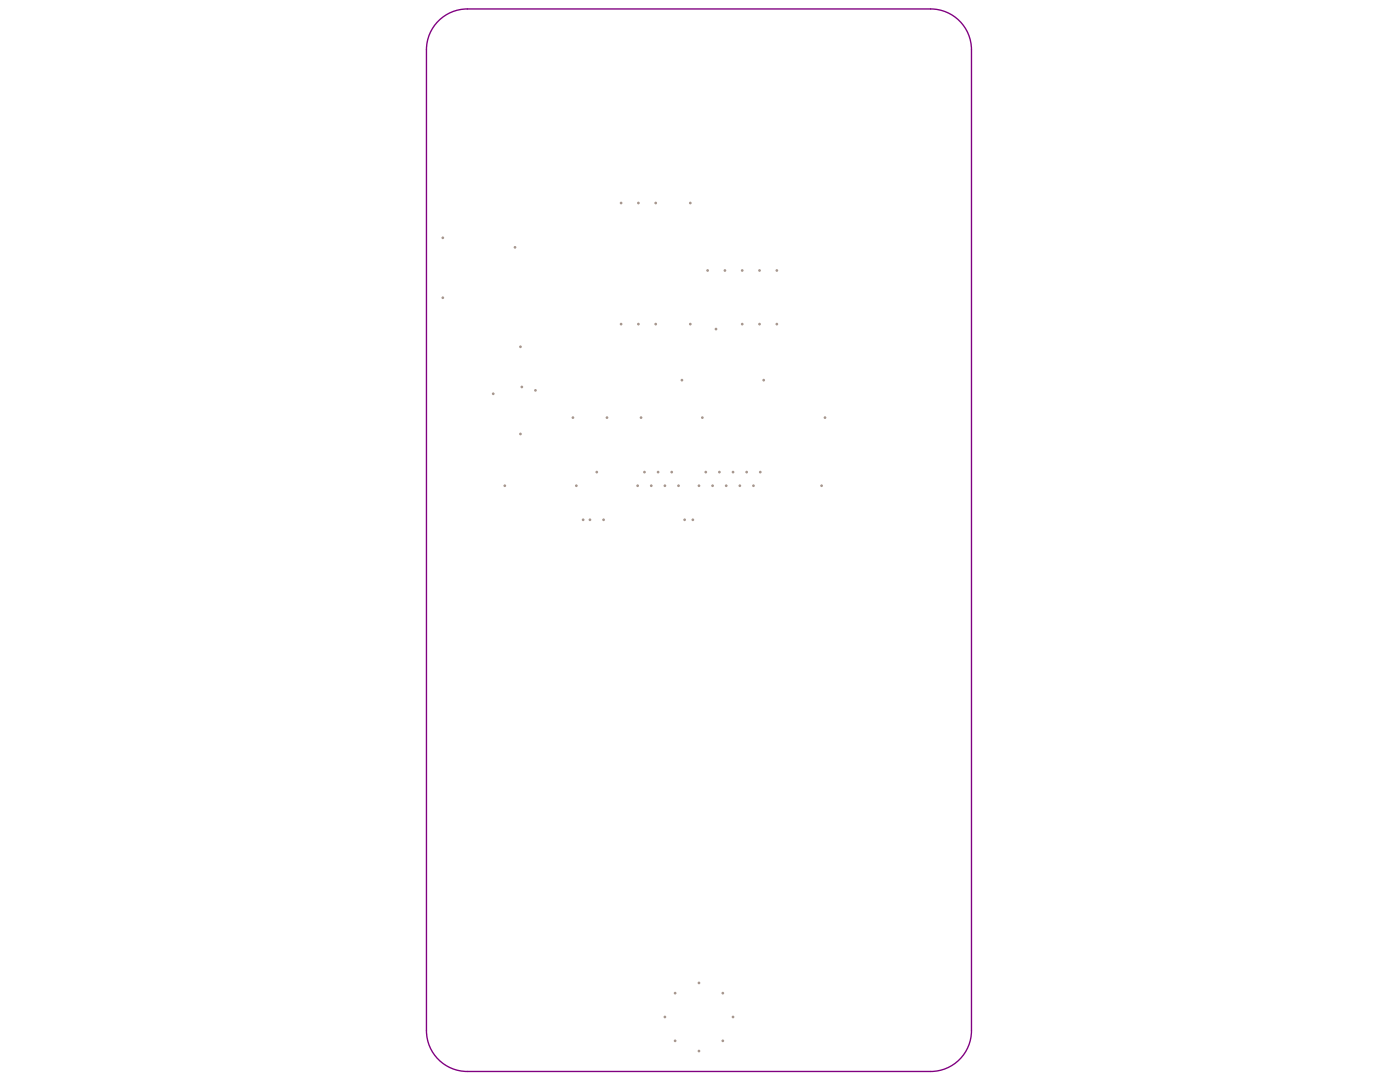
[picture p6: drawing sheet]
<svg xmlns="http://www.w3.org/2000/svg" width="279mm" height="216mm" viewBox="0 0 279 216" stroke-linecap="round" stroke-linejoin="round" font-family="sans-serif">
<path d="M87.5 4.2a8.1 8.1 0 0 1 5.8-2.4h92.4a8.2 8.2 0 0 1 8.2 8.1v195.7a8.2 8.2 0 0 1-8.2 8.2h-92.4a8.2 8.2 0 0 1-8.2-8.2v-195.7a8.1 8.1 0 0 1 2.4-5.7z" fill="none" stroke="#800080" stroke-width=".27"/>
<g fill="#a6968d">
<circle cx="88.4" cy="59.4" r=".27"/>
<circle cx="88.4" cy="47.5" r=".27"/>
<circle cx="120.5" cy="103.7" r=".27"/>
<circle cx="115" cy="96.9" r=".27"/>
<circle cx="142.9" cy="65.7" r=".27"/>
<circle cx="117.7" cy="103.7" r=".27"/>
<circle cx="116.4" cy="103.7" r=".27"/>
<circle cx="100.7" cy="96.9" r=".27"/>
<circle cx="119.1" cy="94.2" r=".27"/>
<circle cx="102.8" cy="49.4" r=".27"/>
<circle cx="106.9" cy="77.9" r=".27"/>
<circle cx="103.9" cy="69.2" r=".27"/>
<circle cx="103.9" cy="86.6" r=".27"/>
<circle cx="140.9" cy="94.2" r=".27"/>
<circle cx="142.2" cy="96.9" r=".27"/>
<circle cx="143.6" cy="94.2" r=".27"/>
<circle cx="144.9" cy="96.9" r=".27"/>
<circle cx="146.3" cy="94.2" r=".27"/>
<circle cx="147.7" cy="96.9" r=".27"/>
<circle cx="149" cy="94.2" r=".27"/>
<circle cx="150.4" cy="96.9" r=".27"/>
<circle cx="152.4" cy="75.9" r=".27"/>
<circle cx="136.1" cy="75.9" r=".27"/>
<circle cx="141.2" cy="54" r=".27"/>
<circle cx="144.7" cy="54" r=".27"/>
<circle cx="148.1" cy="54" r=".27"/>
<circle cx="151.6" cy="54" r=".27"/>
<circle cx="155" cy="54" r=".27"/>
<circle cx="138.3" cy="103.7" r=".27"/>
<circle cx="104.1" cy="77.2" r=".27"/>
<circle cx="136.6" cy="103.7" r=".27"/>
<circle cx="98.4" cy="78.6" r=".27"/>
<circle cx="151.7" cy="94.2" r=".27"/>
<circle cx="164.6" cy="83.3" r=".27"/>
<circle cx="140.2" cy="83.3" r=".27"/>
<circle cx="114.3" cy="83.3" r=".27"/>
<circle cx="121.1" cy="83.3" r=".27"/>
<circle cx="127.9" cy="83.3" r=".27"/>
<circle cx="139.5" cy="96.9" r=".27"/>
<circle cx="134.1" cy="94.2" r=".27"/>
<circle cx="128.6" cy="94.2" r=".27"/>
<circle cx="131.3" cy="94.2" r=".27"/>
<circle cx="164" cy="96.9" r=".27"/>
<circle cx="127.3" cy="96.9" r=".27"/>
<circle cx="135.4" cy="96.9" r=".27"/>
<circle cx="132.7" cy="96.9" r=".27"/>
<circle cx="130" cy="96.9" r=".27"/>
<circle cx="155" cy="64.7" r=".27"/>
<circle cx="151.6" cy="64.7" r=".27"/>
<circle cx="148.1" cy="64.7" r=".27"/>
<circle cx="137.8" cy="64.7" r=".27"/>
<circle cx="130.9" cy="64.7" r=".27"/>
<circle cx="127.4" cy="64.7" r=".27"/>
<circle cx="124" cy="64.7" r=".27"/>
<circle cx="124" cy="40.5" r=".27"/>
<circle cx="137.8" cy="40.5" r=".27"/>
<circle cx="130.9" cy="40.5" r=".27"/>
<circle cx="127.4" cy="40.5" r=".27"/>
<circle cx="132.7" cy="202.9" r=".27"/>
<circle cx="139.5" cy="196.1" r=".27"/>
<circle cx="146.3" cy="202.9" r=".27"/>
<circle cx="139.5" cy="209.7" r=".27"/>
<circle cx="134.7" cy="207.7" r=".27"/>
<circle cx="134.7" cy="198.2" r=".27"/>
<circle cx="144.3" cy="198.2" r=".27"/>
<circle cx="144.3" cy="207.7" r=".27"/>
</g>
</svg>
